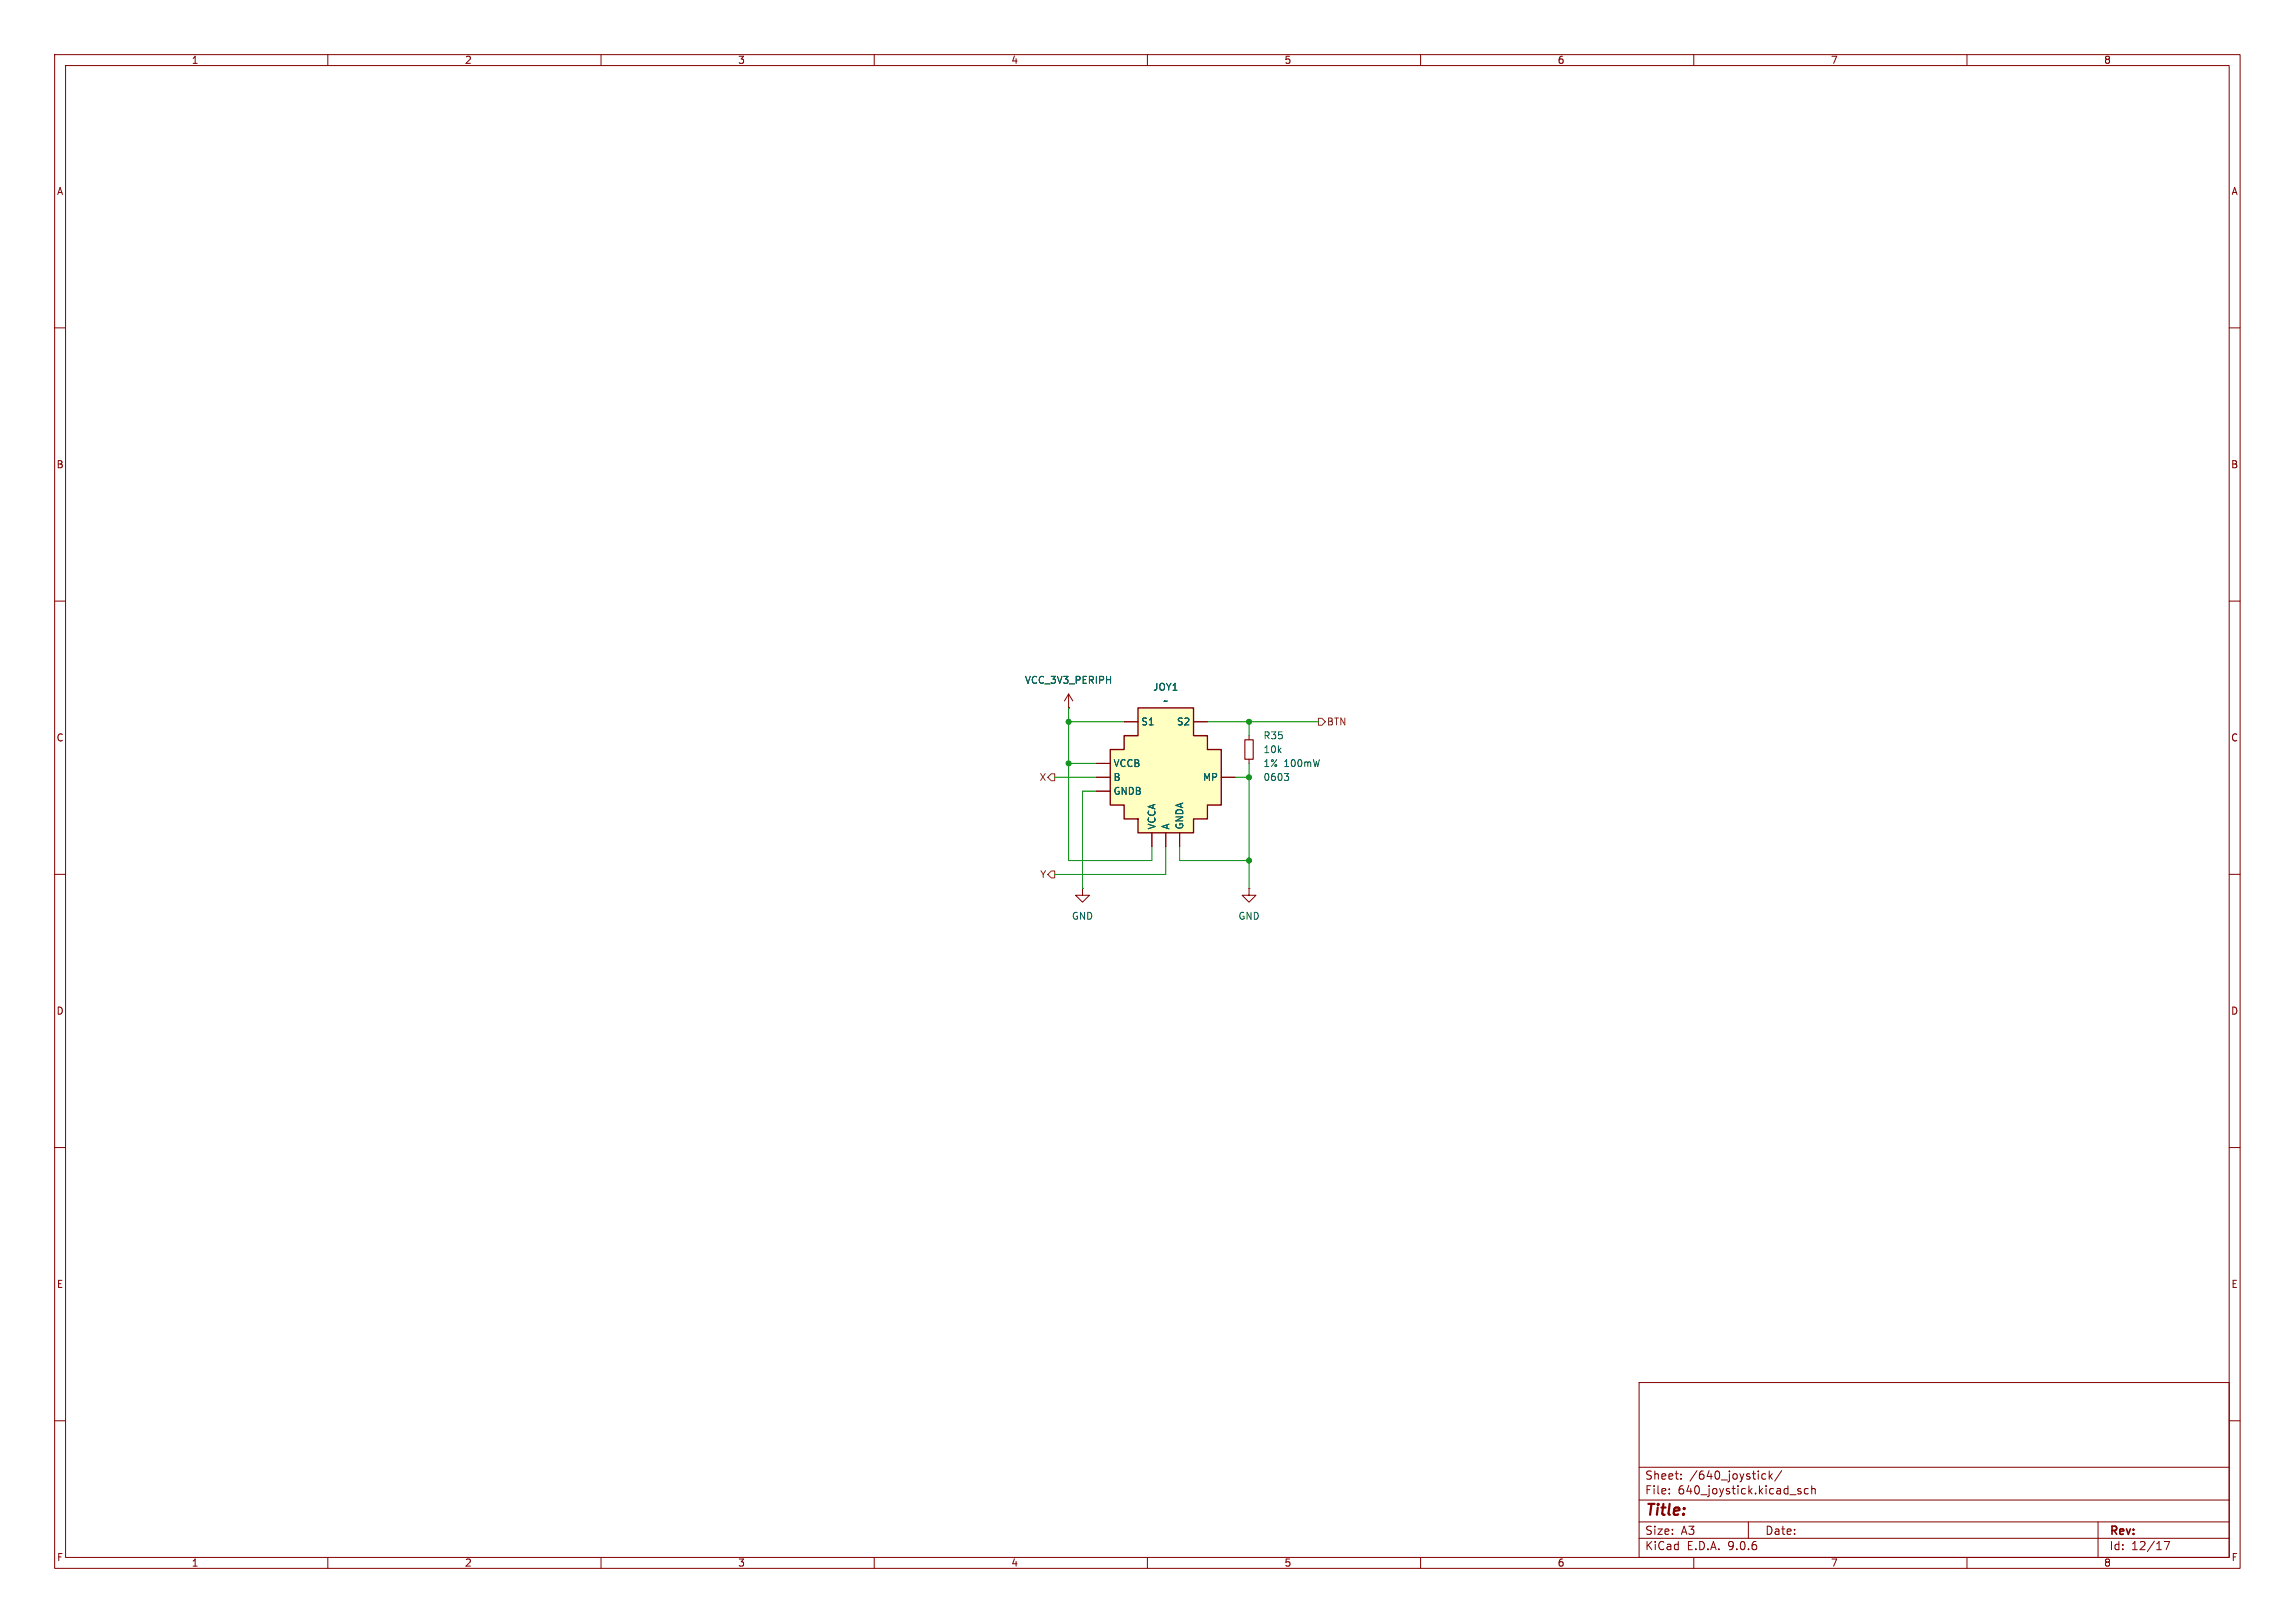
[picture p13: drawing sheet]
<svg xmlns="http://www.w3.org/2000/svg" width="297mm" height="210mm" viewBox="0 0 297 210" stroke-linecap="round" stroke-linejoin="round" font-family="sans-serif">
<defs><g id="words">
<text font-size="2" fill="#840000" x="212.8" y="196.5">Title:</text>
<g font-size="1.5" fill="#840000">
<text x="212.8" y="191.6">Sheet:</text>
<text x="218.6" y="191.6">/640_joystick/</text>
<text x="212.8" y="193.5">File:</text>
<text x="217.1" y="193.5">640_joystick.kicad_sch</text>
<text x="212.8" y="200.7">KiCad</text>
<text x="212.8" y="198.7">Size:</text>
<text x="217.5" y="198.7">A3</text>
<text x="218.3" y="200.7">E.D.A.</text>
<text x="223.7" y="200.7">9.0.6</text>
<text x="228.4" y="198.7">Date:</text>
<text x="272.9" y="198.9">Rev:</text>
<text x="272.9" y="200.7">Id:</text>
<text x="275.8" y="200.7">12/17</text>
</g>
<g font-size="1.3" fill="#840000">
<text x="24.7" y="8.4">1</text>
<text x="60.1" y="8.4">2</text>
<text x="95.5" y="8.4">3</text>
<text x="130.8" y="8.4">4</text>
<text x="166.2" y="8.4">5</text>
<text x="201.5" y="8.4">6</text>
<text x="236.9" y="8.4">7</text>
<text x="272.2" y="8.4">8</text>
<text x="7.3" y="25.4">A</text>
<text x="288.7" y="25.4">A</text>
<text x="7.2" y="60.7">B</text>
<text x="288.7" y="60.7">B</text>
<text x="7.2" y="96.1">C</text>
<text x="288.7" y="96.1">C</text>
<text x="7.2" y="131.4">D</text>
<text x="288.7" y="131.4">D</text>
<text x="7.3" y="166.8">E</text>
<text x="288.7" y="166.8">E</text>
<text x="7.3" y="202.1">F</text>
<text x="24.7" y="202.9">1</text>
<text x="60.1" y="202.9">2</text>
<text x="95.5" y="202.9">3</text>
<text x="130.8" y="202.9">4</text>
<text x="166.2" y="202.9">5</text>
<text x="201.5" y="202.9">6</text>
<text x="236.9" y="202.9">7</text>
<text x="272.2" y="202.9">8</text>
<text x="288.7" y="202.1">F</text>
</g>
<g font-size="1.3" fill="#006464">
<text x="132.6" y="88.6">VCC_3V3_PERIPH</text>
<text x="149.2" y="89.5">JOY1</text>
<text x="147.6" y="94">S1</text>
<text x="150.5" y="91.3">~</text>
<text x="152.2" y="94">S2</text>
<text x="163.4" y="95.8">R35</text>
<text x="144" y="101.2">B</text>
<text x="144" y="99.4">VCCB</text>
<text x="155.6" y="101.2">MP</text>
<text x="163.4" y="97.6">10k</text>
<text x="144" y="103">GNDB</text>
<text x="149.7" y="107.4" transform="rotate(-90 149.7 107.4)">VCCA</text>
<text x="151.5" y="107.4" transform="rotate(-90 151.5 107.4)">A</text>
<text x="153.3" y="107.4" transform="rotate(-90 153.3 107.4)">GNDA</text>
<text x="138.6" y="119.1">GND</text>
<text x="160.2" y="119.1">GND</text>
</g>
<g font-size="1.3" fill="#725600">
<text x="171.7" y="94">BTN</text>
<text x="134.5" y="101.2">X</text>
<text x="134.6" y="113.8">Y</text>
</g>
<g font-size="1.3" fill="#004848">
<text x="163.4" y="99.4">1%</text>
<text x="163.4" y="101.2">0603</text>
<text x="166.2" y="99.4">100mW</text>
</g>
</g></defs>
<g fill="none" stroke="#840000" stroke-width=".13">
<path d="M7.1 7.1h282.8v195.8h-282.8zM8.5 8.5h280v193h-280zM42.4 7.1v1.4M77.8 7.1v1.4M113.1 7.1v1.4M148.5 7.1v1.4M183.8 7.1v1.4M219.2 7.1v1.4M254.6 7.1v1.4M7.1 42.4h1.4M288.5 42.4h1.4M7.1 77.8h1.4"/>
<path d="M288.5 77.8h1.4M7.1 113.1h1.4M288.5 113.1h1.4M7.1 148.5h1.4M288.5 148.5h1.4M212.1 178.9h76.4v22.6h-76.4zM7.1 183.8h1.4M212.1 199h76.4M212.1 196.9h76.4M212.1 194.1h76.4M212.1 189.9h76.4M216 193.2v.1"/>
<path d="M216 192.7v.1M217.5 191.3v.1M217.5 190.7v.1M226.3 196.9v2.1M228.1 191.4h.4M228.1 190.7h.4M229 190.3v1.1M229.1 191l.3 .4M229.4 190.7l-.4 .4M230.6 190.3l-.9 1.4M232.6 192.8l.5 .3-.2 .2h-.3M233 192.7l-.2-.1-.2 .2"/>
<path d="M234 192.7l-.3-.1-.2 .2v.3l.1 .2h.4M234.5 192.7l.1-.1 .3 .1v.6M234.5 192.2v1.1M271.5 196.9v4.6M280.1 199.5h.7l-.5 1M288.5 183.8h1.4M42.4 201.5v1.4M77.8 201.5v1.4M113.1 201.5v1.4M148.5 201.5v1.4M183.8 201.5v1.4M219.2 201.5v1.4"/>
<path d="M254.6 201.5v1.4"/>
</g>
<path d="M147.3 91.6h7.2v3.6h1.8v1.8h1.7v7.2h-1.7v1.8h-1.8v1.8h-7.2v-1.8h-1.8v-1.8h-1.8v-7.2h1.8v-1.8h1.8z" fill="#ffffc2"/>
<path d="M147.3 91.6h7.2v3.6h1.8v1.8h1.7v7.2h-1.7v1.8h-1.8v1.8h-7.2v-1.8h-1.8v-1.8h-1.8v-7.2h1.8v-1.8h1.8z" fill="none" stroke="#840000" stroke-width=".18"/>
<g fill="none" stroke="#840000" stroke-width=".13">
<path d="M138.3 91.6h.1M138.3 89.8l-.5 .9M138.3 89.8l.5 .9M138.3 89.8v1.8M141.9 98.8h1.8M145.5 93.4h1.8M154.5 93.4h1.8M161.6 95.2v.5M161.6 98.2v.6M140.1 114.9v.9h.9l-.9 .9-.9-.9h.9M140.1 114.9h.1M141.9 100.6h1.8"/>
<path d="M141.9 102.4h1.8M149.1 107.8v1.8M150.9 107.8v1.8M152.7 107.8v1.8M158 100.6h1.8M161.6 114.9v.9h.9l-.9 .9-.9-.9h.9M161.6 114.9h.1"/>
</g>
<path d="M161.1 95.7h1.1v2.5h-1.1z" fill="none" stroke="#840000" stroke-width=".14"/>
<path d="M166.2 100.1h.6l-.3 .3M166.6 100.4l.2 .2v.2l-.2 .2" fill="none" stroke="#004848" stroke-width=".13"/>
<path d="M170.6 92.9h.5l.4 .5-.4 .4h-.5zM135.6 100.6l.4-.5h.5v.9h-.5zM136 112.7h.5v.9h-.5l-.4-.5z" fill="none" stroke="#725600" stroke-width=".13"/>
<path d="M138.3 93.4h7.2M138.3 91.6v19.8h10.8v-1.8M138.3 98.8h3.6M156.3 93.4h14.3M161.6 93.4v1.8M161.6 98.8v16.1M136.5 100.6h5.4M141.9 102.4h-1.8v12.5M150.9 109.6v3.5h-14.4M152.7 109.6v1.8h8.9M159.8 100.6h1.8" fill="none" stroke="#009600" stroke-width=".13"/>
<g fill="#009600" stroke="#009600" stroke-width=".13">
<circle cx="161.6" cy="100.6" r=".32"/>
<circle cx="138.3" cy="98.8" r=".32"/>
<circle cx="138.3" cy="93.4" r=".32"/>
<circle cx="161.6" cy="111.4" r=".32"/>
<circle cx="161.6" cy="93.4" r=".32"/>
</g>
<use href="#words"/>
</svg>
